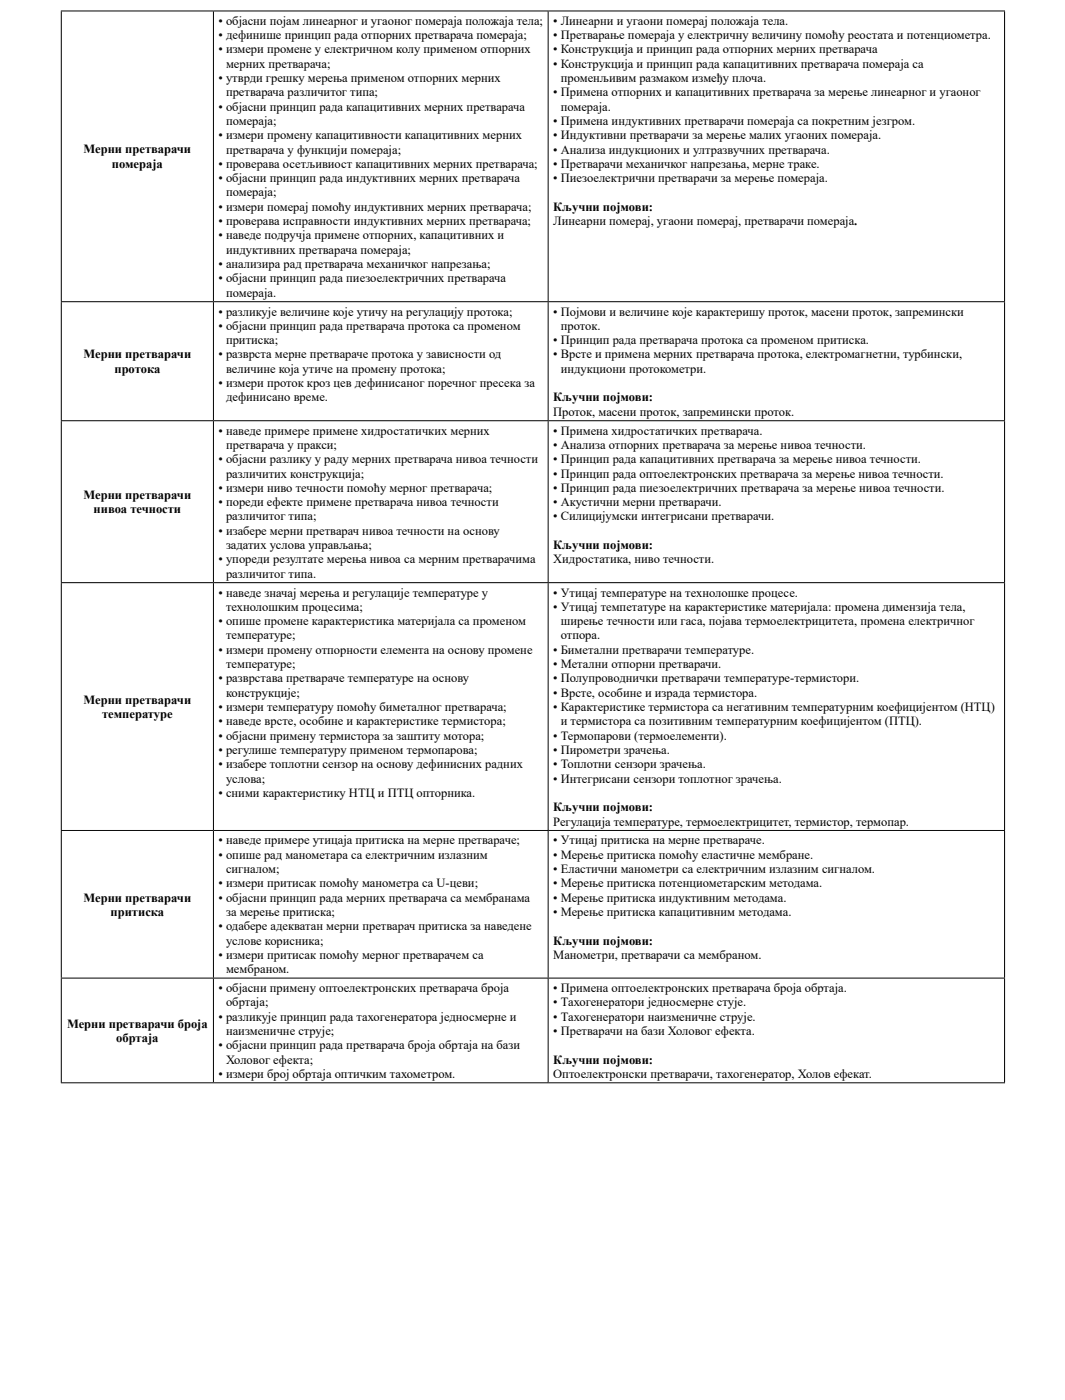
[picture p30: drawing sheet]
<svg xmlns="http://www.w3.org/2000/svg" width="210mm" height="276mm" viewBox="0 0 210 276" stroke-linecap="round" stroke-linejoin="round" font-family="sans-serif">
<defs><g id="words">
<g font-size="2.5">
<text x="43.1" y="4.9">• објасни појам линеарног и угаоног помераја положаја тела;</text>
<text x="109.1" y="4.9">• Линеарни и угаони померај положаја тела.</text>
<text x="43.1" y="10.5">• измери промене у електричном колу применом отпорних</text>
<text x="43.1" y="7.7">• дефинише принцип рада отпорних претварача помераја;</text>
<text x="109.1" y="7.7">• Претварање помераја у електричну величину помоћу реостата и потенциометра.</text>
<text x="109.1" y="10.5">• Конструкција и принцип рада отпорних мерних претварача</text>
<text x="43.1" y="16.2">• утврди грешку мерења применом отпорних мерних</text>
<text x="44.6" y="13.3">мерних претварача;</text>
<text x="109.1" y="13.3">• Конструкција и принцип рада капацитивних претварача помераја са</text>
<text x="110.6" y="16.2">променљивим размаком између плоча.</text>
<text x="43.1" y="21.8">• објасни принцип рада капацитивних мерних претварача</text>
<text x="44.6" y="19">претварача различитог типа;</text>
<text x="109.1" y="19">• Примена отпорних и капацитивних претварача за мерење линеарног и угаоног</text>
<text x="110.6" y="21.8">помераја.</text>
<text x="43.1" y="27.5">• измери промену капацитивности капацитивних мерних</text>
<text x="44.6" y="24.6">помераја;</text>
<text x="109.1" y="24.6">• Примена индуктивних претварачи помераја са покретним језгром.</text>
<text x="109.1" y="27.5">• Индуктивни претварачи за мерење малих угаоних помераја.</text>
<text x="16.5" y="30.3">Мерни претварачи</text>
<text x="22.1" y="33.1">помераја</text>
<text x="43.1" y="33.1">• проверава осетљивиост капацитивних мерних претварача;</text>
<text x="43.1" y="35.9">• објасни принцип рада индуктивних мерних претварача</text>
<text x="44.6" y="30.3">претварача у функцији помераја;</text>
<text x="109.1" y="33.1">• Претварачи механичког напрезања, мерне траке.</text>
<text x="109.1" y="30.3">• Анализа индукционих и ултразвучних претварача.</text>
<text x="109.1" y="35.9">• Пиезоелектрични претварачи за мерење помераја.</text>
<text x="43.1" y="41.6">• измери померај помоћу индуктивних мерних претварача;</text>
<text x="44.6" y="38.7">помераја;</text>
<text x="109.1" y="41.6">Кључни појмови:</text>
<text x="43.1" y="44.4">• проверава исправности индуктивних мерних претварача;</text>
<text x="43.1" y="47.2">• наведе подручја примене отпорних, капацитивних и</text>
<text x="109.1" y="44.4">Линеарни померај, угаони померај, претварачи помераја.</text>
<text x="43.1" y="52.9">• анализира рад претварача механичког напрезања;</text>
<text x="44.6" y="50">индуктивних претварача помераја;</text>
<text x="43.1" y="55.7">• објасни принцип рада пиезоелектричних претварача</text>
<text x="44.6" y="58.5">помераја.</text>
<text x="43.1" y="65">• објасни принцип рада претварача протока са променом</text>
<text x="43.1" y="62.2">• разликује величине које утичу на регулацију протока;</text>
<text x="109.1" y="62.2">• Појмови и величине које карактеришу проток, масени проток, запремински</text>
<text x="110.6" y="65">проток.</text>
<text x="16.5" y="70.7">Мерни претварачи</text>
<text x="43.1" y="70.7">• разврста мерне претвараче протока у зависности од</text>
<text x="44.6" y="67.9">притиска;</text>
<text x="109.1" y="70.7">• Врсте и примена мерних претварача протока, електромагнетни, турбински,</text>
<text x="109.1" y="67.9">• Принцип рада претварача протока са променом притиска.</text>
<text x="22.6" y="73.5">протока</text>
<text x="43.1" y="76.3">• измери проток кроз цев дефинисаног поречног пресека за</text>
<text x="44.6" y="73.5">величине која утиче на промену протока;</text>
<text x="110.6" y="73.5">индукциони протокометри.</text>
<text x="44.6" y="79.2">дефинисано време.</text>
<text x="109.1" y="79.2">Кључни појмови:</text>
<text x="109.1" y="82">Проток, масени проток, запремински проток.</text>
<text x="43.1" y="85.7">• наведе примере примене хидростатичких мерних</text>
<text x="44.6" y="88.5">претварача у пракси;</text>
<text x="109.1" y="85.7">• Примена хидростатичких претварача.</text>
<text x="109.1" y="88.5">• Анализа отпорних претварача за мерење нивоа течности.</text>
<text x="43.1" y="91.3">• објасни разлику у раду мерних претварача нивоа течности</text>
<text x="44.6" y="94.2">различитих конструкција;</text>
<text x="109.1" y="91.3">• Принцип рада капацитивних претварача за мерење нивоа течности.</text>
<text x="109.1" y="94.2">• Принцип рада оптоелектронских претварача за мерење нивоа течности.</text>
<text x="16.5" y="98.4">Мерни претварачи</text>
<text x="18.5" y="101.2">нивоа течности</text>
<text x="43.1" y="97">• измери ниво течности помоћу мерног претварача;</text>
<text x="43.1" y="99.8">• пореди ефекте примене претварача нивоа течности</text>
<text x="109.1" y="97">• Принцип рада пиезоелектричних претварача за мерење нивоа течности.</text>
<text x="109.1" y="99.8">• Акустични мерни претварачи.</text>
<text x="43.1" y="105.5">• изабере мерни претварач нивоа течности на основу</text>
<text x="44.6" y="102.6">различитог типа;</text>
<text x="109.1" y="102.6">• Силицијумски интегрисани претварачи.</text>
<text x="43.1" y="111.1">• упореди резултате мерења нивоа са мерним претварачима</text>
<text x="44.6" y="108.3">задатих услова управљања;</text>
<text x="44.6" y="113.9">различитог типа.</text>
<text x="109.1" y="108.3">Кључни појмови:</text>
<text x="109.1" y="111.1">Хидростатика, ниво течности.</text>
<text x="43.1" y="117.6">• наведе значај мерења и регулације температуре у</text>
<text x="109.1" y="117.6">• Утицај температуре на технолошке процесе.</text>
<text x="43.1" y="123.3">• опише промене карактеристика материјала са променом</text>
<text x="44.6" y="120.5">технолошким процесима;</text>
<text x="109.1" y="120.5">• Утицај темпетатуре на карактеристике материјала: промена димензија тела,</text>
<text x="110.6" y="123.3">ширење течности или гаса, појава термоелектрицитета, промена електричног</text>
<text x="43.1" y="128.9">• измери промену отпорности елемента на основу промене</text>
<text x="44.6" y="126.1">температуре;</text>
<text x="44.6" y="131.7">температуре;</text>
<text x="109.1" y="128.9">• Биметални претварачи температуре.</text>
<text x="109.1" y="131.8">• Метални отпорни претварачи.</text>
<text x="110.6" y="126.1">отпора.</text>
<text x="43.1" y="134.6">• разврстава претвараче температуре на основу</text>
<text x="44.6" y="137.4">конструкције;</text>
<text x="109.1" y="134.6">• Полупроводнички претварачи температуре-термистори.</text>
<text x="109.1" y="137.4">• Врсте, особине и израда термистора.</text>
<text x="16.5" y="138.8">Мерни претварачи</text>
<text x="20.1" y="141.6">температуре</text>
<text x="43.1" y="140.2">• измери температуру помоћу биметалног претварача;</text>
<text x="43.1" y="143">• наведе врсте, особине и карактеристике термистора;</text>
<text x="109.1" y="140.2">• Карактеристике термистора са негативним температурним коефицијентом (НТЦ)</text>
<text x="110.6" y="143">и термистора са позитивним температурним коефицијентом (ПТЦ).</text>
<text x="43.1" y="145.9">• објасни примену термистора за заштиту мотора;</text>
<text x="43.1" y="148.7">• регулише температуру применом термопарова;</text>
<text x="109.1" y="145.9">• Термопарови (термоелементи).</text>
<text x="109.1" y="148.7">• Пирометри зрачења.</text>
<text x="43.1" y="151.5">• изабере топлотни сензор на основу дефинисних радних</text>
<text x="44.6" y="154.3">услова;</text>
<text x="109.1" y="151.5">• Топлотни сензори зрачења.</text>
<text x="109.1" y="154.3">• Интегрисани сензори топлотног зрачења.</text>
<text x="43.1" y="157.2">• сними карактеристику НТЦ и ПТЦ опторника.</text>
<text x="109.1" y="160">Кључни појмови:</text>
<text x="43.1" y="166.5">• наведе примере утицаја притиска на мерне претвараче;</text>
<text x="109.1" y="162.8">Регулација температуре, термоелектрицитет, термистор, термопар.</text>
<text x="109.1" y="166.5">• Утицај притиска на мерне претвараче.</text>
<text x="43.1" y="169.3">• опише рад манометара са електричним излазним</text>
<text x="44.6" y="172.2">сигналом;</text>
<text x="109.1" y="169.3">• Мерење притиска помоћу еластичне мембране.</text>
<text x="109.1" y="172.2">• Еластични манометри са електричним излазним сигналом.</text>
<text x="16.5" y="177.8">Мерни претварачи</text>
<text x="43.1" y="175">• измери притисак помоћу манометра са U-цеви;</text>
<text x="43.1" y="177.8">• објасни принцип рада мерних претварача са мембранама</text>
<text x="109.1" y="175">• Мерење притиска потенциометарским методама.</text>
<text x="109.1" y="177.8">• Мерење притиска индуктивним методама.</text>
<text x="21.8" y="180.6">притиска</text>
<text x="43.1" y="183.5">• одабере адекватан мерни претварач притиска за наведене</text>
<text x="44.6" y="180.6">за мерење притиска;</text>
<text x="109.1" y="180.6">• Мерење притиска капацитивним методама.</text>
<text x="43.1" y="189.1">• измери притисак помоћу мерног претварачем са</text>
<text x="44.6" y="191.9">мембраном.</text>
<text x="44.6" y="186.3">услове корисника;</text>
<text x="109.1" y="186.3">Кључни појмови:</text>
<text x="109.1" y="189.1">Манометри, претварачи са мембраном.</text>
<text x="43.1" y="195.6">• објасни примену оптоелектронских претварача броја</text>
<text x="109.1" y="195.6">• Примена оптоелектронских претварача броја обртаја.</text>
<text x="13.2" y="202.7">Мерни претварачи броја</text>
<text x="43.1" y="201.3">• разликује принцип рада тахогенератора једносмерне и</text>
<text x="44.6" y="198.5">обртаја;</text>
<text x="109.1" y="198.5">• Тахогенератори једносмерне стује.</text>
<text x="109.1" y="201.3">• Тахогенератори наизменичне струје.</text>
<text x="22.9" y="205.5">обртаја</text>
<text x="43.1" y="206.9">• објасни принцип рада претварача броја обртаја на бази</text>
<text x="44.6" y="204.1">наизменичне струје;</text>
<text x="44.6" y="209.7">Холовог ефекта;</text>
<text x="109.1" y="204.1">• Претварачи на бази Холовог ефекта.</text>
<text x="109.1" y="209.7">Кључни појмови:</text>
<text x="43.1" y="212.6">• измери број обртаја оптичким тахометром.</text>
<text x="109.1" y="212.6">Оптоелектронски претварачи, тахогенератор, Холов ефекат.</text>
</g>
</g></defs>
<g fill="none" stroke="#000" stroke-width=".2">
<path d="M12 2.2h186.2M12.1 2.3v57.1M42.1 2.3v57.1M108.1 2.3v57.1M198.1 2.3v57.1M12 59.5h186.2M12.1 59.6v23.3M42.1 59.6v23.3M108.1 59.6v23.3M198.1 59.6v23.3M12 83h186.2M12.1 83.1v31.7"/>
<path d="M42.1 83.1v31.7M108.1 83.1v31.7M198.1 83.1v31.7M12 114.9h186.2M12.1 115v48.7M42.1 115v48.7M108.1 115v48.7M198.1 115v48.7M12 163.8h186.2M12.1 163.9v28.9M42.1 163.9v28.9M108.1 163.9v28.9"/>
<path d="M198.1 163.9v28.9M12 192.9h186.2M12.1 193v20.4M42.1 193v20.4M108.1 193v20.4M198.1 193v20.4M12 213.5h186.2"/>
</g>
<use href="#words"/>
</svg>
